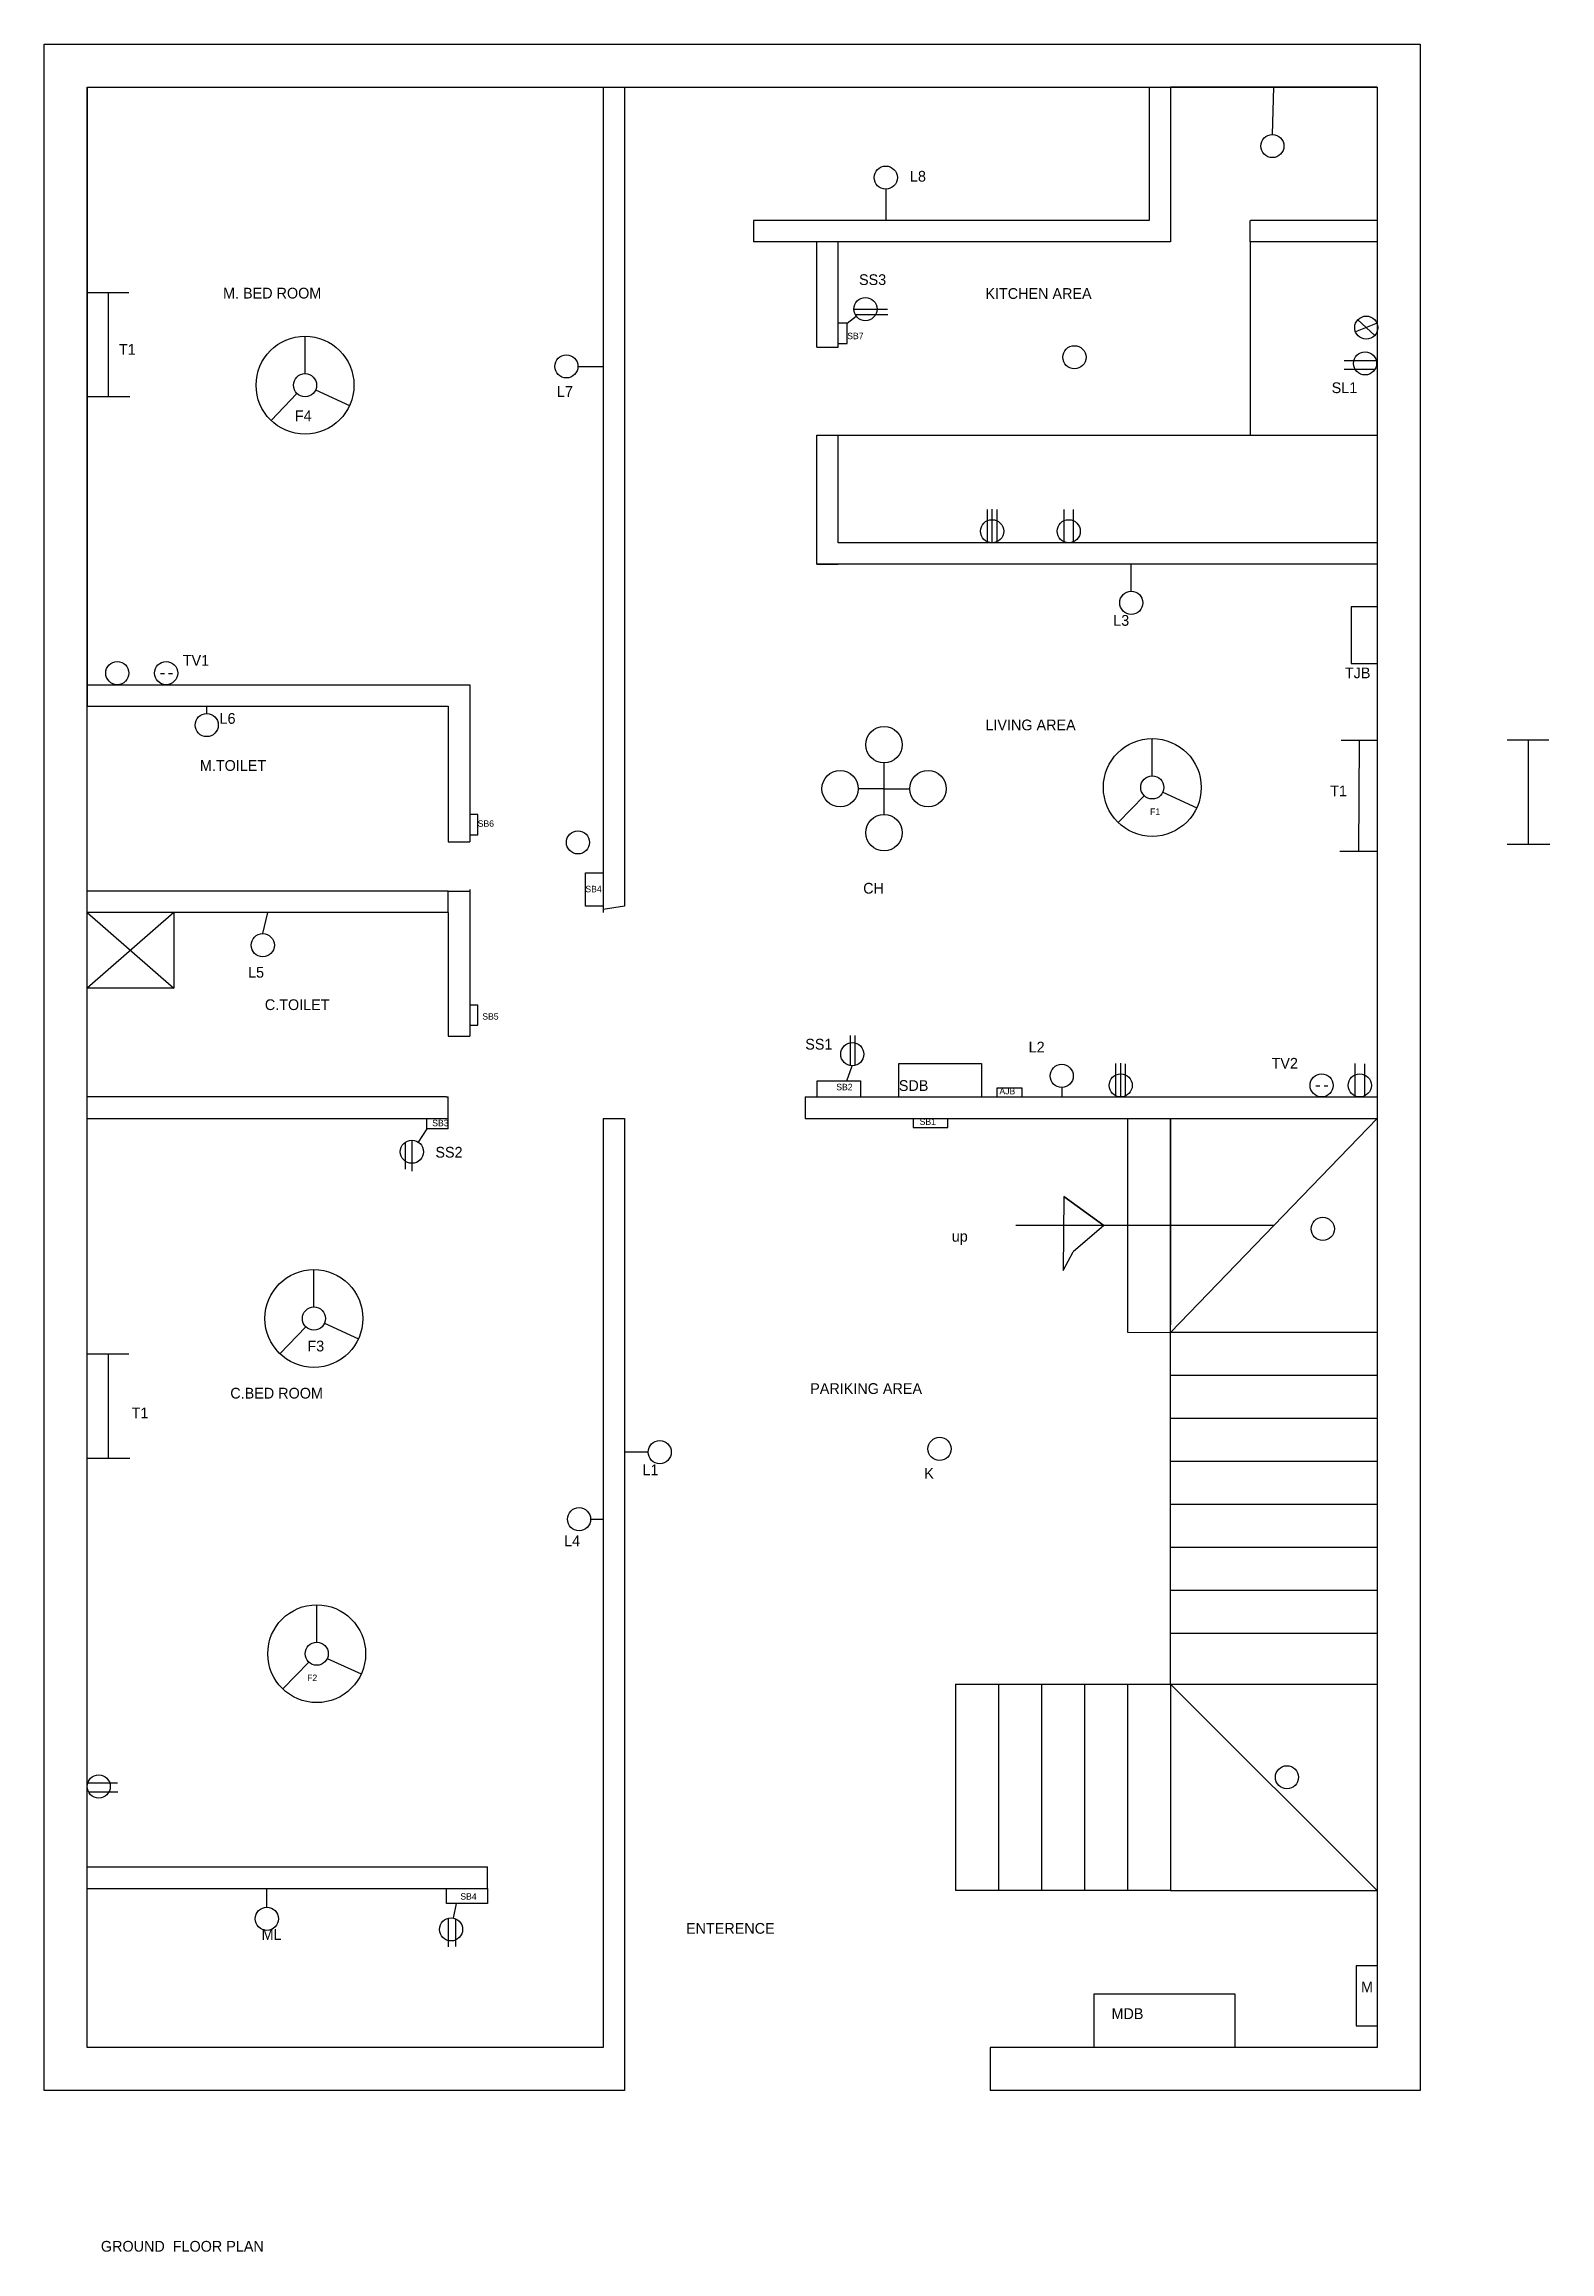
# Model space of a CAD drawing. Header units: inches. Extents: x 4084 to 7152, y -2825 to -1061.
# Drawn here: x 6802 to 7152, y -1624 to -1110 of the extents above; entities that cross this region are included whole.
import ezdxf

# ---------------------------------------------------------------- set-up
doc = ezdxf.new("R2010")
doc.units = ezdxf.units.IN

msp = doc.modelspace()

# ---------------------------------------------------------------- linework, layer by layer
for p, q in [((6801.95, -1586.46), (6801.95, -1110.46)), ((6801.95, -1110.46), (7121.95, -1110.46)), ((7121.95, -1110.46), (7121.95, -1586.46)), ((6811.95, -1576.46), (6811.95, -1120.46)), ((6811.95, -1120.46), (7111.95, -1120.46)), ((6811.95, -1120.46), (6931.95, -1120.46)), ((6811.95, -1120.46), (6811.95, -1264.46)), ((6931.95, -1120.46), (6931.95, -1310.99)), ((6936.95, -1120.46), (6936.95, -1310.99)), ((7058.95, -1120.46), (7058.95, -1151.46)), ((7111.95, -1120.46), (7063.95, -1120.46)), ((7063.95, -1120.46), (7063.95, -1156.46)), ((7087.62, -1131.48), (7087.95, -1120.46)), ((7111.95, -1120.46), (7111.95, -1576.46)), ((7111.95, -1120.46), (7111.95, -1156.46)), ((6997.7, -1144.2), (6997.7, -1151.46)), ((7002.95, -1151.46), (6966.96, -1151.46)), ((6966.96, -1151.46), (6966.96, -1156.46)), ((7058.95, -1151.46), (7002.95, -1151.46)), ((7082.47, -1156.46), (7082.47, -1151.46)), ((7111.95, -1151.46), (7082.52, -1151.46)), ((7002.95, -1156.46), (6966.96, -1156.46)), ((6981.65, -1180.92), (6981.65, -1156.46)), ((6986.65, -1180.92), (6986.65, -1156.46)), ((7063.95, -1156.46), (7002.95, -1156.46)), ((7111.95, -1156.46), (7082.47, -1156.46)), ((7082.47, -1156.46), (7082.47, -1201.39)), ((7082.52, -1156.46), (7082.47, -1156.46)), ((7111.95, -1156.46), (7082.52, -1156.46)), ((7111.95, -1156.46), (7111.95, -1231.46)), ((6811.95, -1168.22), (6821.65, -1168.22)), ((6816.8, -1168.22), (6816.8, -1192.46)), ((6988.73, -1175.37), (6986.65, -1175.37)), ((6988.73, -1175.37), (6990.84, -1173.74)), ((6988.73, -1180.13), (6988.73, -1175.37)), ((6990.28, -1172.1), (6998.1, -1172.1)), ((6990.61, -1173.38), (6998.17, -1173.38)), ((7111.95, -1175.4), (7106.96, -1177.42)), ((7107.48, -1174.59), (7111.44, -1178.23)), ((6862.62, -1187.11), (6862.62, -1178.42)), ((6981.65, -1180.92), (6986.65, -1180.92)), ((6986.65, -1180.13), (6988.73, -1180.13)), ((6926.1, -1185.41), (6931.95, -1185.41)), ((7111.79, -1184.11), (7104.34, -1184.11)), ((7111.44, -1186.16), (7104.34, -1186.16)), ((6865.07, -1190.91), (6872.98, -1194.51)), ((6811.95, -1192.46), (6821.84, -1192.46)), ((6860.75, -1191.73), (6854.71, -1197.98)), ((6981.65, -1231.46), (6981.65, -1201.39)), ((6981.65, -1201.39), (7002.95, -1201.39)), ((6986.65, -1226.46), (6986.65, -1201.39)), ((7002.95, -1201.39), (7111.95, -1201.39)), ((7021.34, -1226.23), (7021.34, -1218.68)), ((7022.43, -1226.46), (7022.43, -1218.62)), ((7023.58, -1226.2), (7023.58, -1218.74)), ((7039.15, -1226.23), (7039.15, -1218.68)), ((7041.39, -1226.2), (7041.39, -1218.74)), ((7007.95, -1226.46), (6986.65, -1226.46)), ((7111.95, -1226.46), (7007.95, -1226.46)), ((7002.95, -1231.46), (6981.65, -1231.46)), ((6981.65, -1231.46), (6986.65, -1231.46)), ((7111.95, -1231.46), (7002.95, -1231.46)), ((7002.95, -1231.46), (7002.95, -1231.46)), ((7054.8, -1237.73), (7054.8, -1231.46)), ((7111.95, -1241.35), (7105.95, -1241.35)), ((7105.95, -1241.35), (7105.95, -1254.5)), ((6828.97, -1256.88), (6829.95, -1256.88)), ((6830.89, -1256.88), (6831.82, -1256.88)), ((7105.95, -1254.5), (7111.95, -1254.5)), ((6811.95, -1259.46), (6900.95, -1259.46)), ((6900.95, -1259.46), (6900.95, -1296.01)), ((6811.95, -1264.46), (6895.95, -1264.46)), ((6839.75, -1266.17), (6839.75, -1264.46)), ((6895.95, -1264.46), (6895.95, -1296.01)), ((7059.68, -1280.67), (7059.68, -1271.98)), ((7111.95, -1272.48), (7103.63, -1272.48)), ((7107.79, -1272.48), (7107.61, -1298.3)), ((7142.26, -1272.29), (7151.95, -1272.29)), ((7147.1, -1272.29), (7147.1, -1296.53)), ((6997.3, -1289.66), (6997.3, -1277.66)), ((6997.3, -1283.66), (6991.3, -1283.66)), ((6997.3, -1283.66), (7003.3, -1283.66)), ((7057.81, -1285.29), (7051.78, -1291.54)), ((7062.13, -1284.47), (7070.04, -1288.07)), ((6902.78, -1289.68), (6900.95, -1289.68)), ((6902.78, -1294.36), (6902.78, -1289.68)), ((6895.95, -1296.01), (6900.95, -1296.01)), ((6900.95, -1294.36), (6902.78, -1294.36)), ((7111.95, -1298.3), (7103.28, -1298.3)), ((7142.26, -1296.53), (7152.15, -1296.53)), ((6927.83, -1310.99), (6927.83, -1303.24)), ((6927.83, -1303.24), (6931.95, -1303.24)), ((6895.95, -1307.46), (6811.95, -1307.46)), ((6895.95, -1312.46), (6895.95, -1307.46)), ((6895.95, -1307.46), (6900.95, -1307.46)), ((6900.95, -1307.11), (6900.95, -1341.22)), ((6895.95, -1312.46), (6811.95, -1312.46)), ((6832.12, -1312.46), (6811.95, -1330.07)), ((6811.95, -1312.46), (6832.12, -1330.07)), ((6832.12, -1312.46), (6832.12, -1330.07)), ((6852.8, -1317.37), (6853.95, -1312.46)), ((6895.95, -1312.46), (6895.95, -1312.46)), ((6895.95, -1312.46), (6895.95, -1341.22)), ((6931.95, -1310.99), (6927.83, -1310.99)), ((6931.95, -1310.99), (6931.95, -1312.46)), ((6936.95, -1310.99), (6931.95, -1311.72)), ((6832.12, -1330.07), (6811.95, -1330.07)), ((6902.78, -1334), (6900.95, -1334)), ((6902.78, -1338.68), (6902.78, -1334)), ((6900.95, -1338.68), (6902.78, -1338.68)), ((6895.95, -1341.22), (6900.95, -1341.22)), ((6989.46, -1341.29), (6989.46, -1341.08)), ((6989.46, -1348.06), (6989.46, -1341.29)), ((6990.61, -1348.01), (6990.61, -1341.03)), ((6988.61, -1351.6), (6989.91, -1348.1)), ((7000.73, -1355.36), (7000.73, -1347.57)), ((7000.73, -1347.57), (7019.99, -1347.57)), ((7019.99, -1347.57), (7019.99, -1355.36)), ((7051.24, -1355.13), (7051.24, -1347.57)), ((7052.33, -1355.36), (7052.33, -1347.51)), ((7053.48, -1355.1), (7053.48, -1347.64)), ((7106.85, -1355.13), (7106.85, -1347.57)), ((7109.09, -1355.1), (7109.09, -1347.64)), ((6895.44, -1355.36), (6811.95, -1355.36)), ((6895.44, -1355.36), (6895.95, -1355.36)), ((6895.95, -1360.46), (6895.95, -1355.36)), ((6978.93, -1355.36), (7111.95, -1355.36)), ((6978.93, -1355.36), (6978.93, -1360.36)), ((6981.73, -1355.36), (6981.73, -1351.6)), ((6981.73, -1351.6), (6991.8, -1351.6)), ((6991.8, -1351.6), (6991.8, -1355.36)), ((7023.57, -1355.36), (7023.57, -1353.26)), ((7023.57, -1353.26), (7029.32, -1353.26)), ((7029.32, -1353.26), (7029.32, -1355.36)), ((7038.62, -1353.15), (7038.62, -1355.36)), ((7097.7, -1352.78), (7098.68, -1352.78)), ((7099.63, -1352.78), (7100.55, -1352.78)), ((6895.95, -1360.46), (6811.95, -1360.46)), ((6811.95, -1360.46), (6811.95, -1360.46)), ((6895.95, -1360.46), (6888.46, -1360.46)), ((6888.46, -1360.46), (6888.46, -1360.46)), ((6890.99, -1362.8), (6890.99, -1360.46)), ((6895.95, -1360.46), (6895.95, -1360.46)), ((6895.95, -1362.8), (6895.95, -1360.46)), ((6931.95, -1360.36), (6931.95, -1539.46)), ((6931.95, -1360.36), (6936.95, -1360.36)), ((6936.95, -1360.36), (6936.95, -1539.46)), ((6978.93, -1360.36), (7111.95, -1360.36)), ((7004.09, -1360.36), (7004.09, -1362.5)), ((7012.14, -1362.5), (7012.14, -1360.36)), ((7053.95, -1360.36), (7053.95, -1408.36)), ((7063.95, -1440.19), (7063.95, -1360.36)), ((7063.95, -1360.36), (7063.95, -1408.36)), ((7063.95, -1360.36), (7063.95, -1408.36)), ((7063.95, -1410.19), (7111.95, -1360.36)), ((6885.89, -1365.93), (6885.89, -1372.15)), ((6887.47, -1365.42), (6887.47, -1372.66)), ((6890.99, -1362.8), (6888.96, -1365.87)), ((6895.95, -1362.8), (6890.99, -1362.8)), ((7004.09, -1362.5), (7012.14, -1362.5)), ((7039.13, -1378.49), (7038.94, -1395.75)), ((7048.44, -1385.27), (7039.13, -1378.49)), ((7039.13, -1378.49), (7048.44, -1385.27)), ((7087.95, -1385.27), (7027.94, -1385.27)), ((7048.44, -1385.27), (7041.28, -1391.38)), ((7038.94, -1395.75), (7041.28, -1391.38)), ((6864.69, -1404.21), (6864.69, -1395.52)), ((6862.82, -1408.84), (6856.78, -1415.08)), ((6867.13, -1408.02), (6875.04, -1411.61)), ((7053.95, -1408.36), (7053.95, -1410.11)), ((7053.95, -1410.11), (7063.95, -1410.19)), ((7111.95, -1410.19), (7063.95, -1410.19)), ((6811.95, -1415.12), (6821.65, -1415.12)), ((6816.8, -1415.12), (6816.8, -1439.36)), ((7111.95, -1420.19), (7063.95, -1420.19)), ((7111.95, -1430.19), (7063.95, -1430.19)), ((6811.95, -1439.36), (6821.84, -1439.36)), ((6942.42, -1437.99), (6936.95, -1437.99)), ((7111.95, -1440.19), (7063.95, -1440.19)), ((7063.95, -1491.95), (7063.95, -1440.19)), ((7111.95, -1450.19), (7063.95, -1450.19)), ((6929.04, -1453.59), (6931.95, -1453.59)), ((7111.95, -1460.19), (7063.95, -1460.19)), ((6865.34, -1482.18), (6865.34, -1473.49)), ((7111.95, -1470.19), (7063.95, -1470.19)), ((7111.95, -1480.19), (7063.95, -1480.19)), ((6863.47, -1486.81), (6857.43, -1493.05)), ((6867.79, -1485.99), (6875.7, -1489.58)), ((7013.95, -1491.95), (7013.95, -1539.95)), ((7013.95, -1491.95), (7111.95, -1491.95)), ((7023.95, -1491.95), (7023.95, -1539.95)), ((7033.95, -1491.95), (7033.95, -1539.95)), ((7043.95, -1491.95), (7043.95, -1539.95)), ((7053.95, -1491.95), (7053.95, -1539.95)), ((7063.95, -1491.95), (7063.95, -1539.95)), ((7063.95, -1491.95), (7111.95, -1539.95)), ((6812.09, -1514.89), (6818.97, -1514.89)), ((6812.24, -1516.98), (6819.05, -1516.98)), ((6811.95, -1534.46), (6905.07, -1534.46)), ((6905.07, -1539.46), (6905.07, -1534.46)), ((6811.95, -1576.46), (6811.95, -1539.46)), ((6811.95, -1539.46), (6905.07, -1539.46)), ((6853.74, -1543.85), (6853.74, -1539.46)), ((6895.53, -1542.97), (6895.53, -1539.46)), ((6905.07, -1539.46), (6905.07, -1542.97)), ((6931.95, -1539.46), (6931.95, -1576.46)), ((6936.95, -1539.46), (6936.95, -1586.46)), ((7063.95, -1539.95), (7013.95, -1539.95)), ((7063.95, -1539.95), (7111.95, -1539.95)), ((6905.07, -1542.97), (6895.53, -1542.97)), ((6897.76, -1542.97), (6897.1, -1546.36)), ((6895.9, -1546.4), (6895.9, -1553.08)), ((6897.62, -1546.52), (6897.62, -1553.01)), ((7111.95, -1557.46), (7107.09, -1557.46)), ((7107.09, -1557.46), (7107.09, -1571.46)), ((7046.15, -1576.46), (7046.15, -1564)), ((7046.15, -1564), (7078.91, -1564)), ((7078.91, -1564), (7078.91, -1576.46)), ((6931.95, -1576.46), (6811.95, -1576.46)), ((7111.95, -1576.46), (7021.95, -1576.46)), ((7021.95, -1576.46), (7021.95, -1586.46)), ((7107.09, -1571.46), (7111.95, -1571.46)), ((6936.95, -1586.46), (6801.95, -1586.46)), ((7121.95, -1586.46), (7021.95, -1586.46))]:
    msp.add_line(p, q)
for centre, radius in [((7087.62, -1134.17), 2.69), ((6997.7, -1141.51), 2.69), ((6992.97, -1172.1), 2.69), ((7109.46, -1176.41), 2.69), ((6862.62, -1189.8), 11.38), ((7041.58, -1183.29), 2.69), ((6923.41, -1185.41), 2.69), ((7109.17, -1184.72), 2.69), ((6862.62, -1189.8), 2.69), ((7022.43, -1223.77), 2.69), ((7040.24, -1223.77), 2.69), ((7054.8, -1240.42), 2.69), ((6818.95, -1256.77), 2.69), ((6830.32, -1256.77), 2.69), ((6839.75, -1268.86), 2.69), ((6997.3, -1273.43), 4.23), ((7059.68, -1283.36), 11.38), ((6987.07, -1283.66), 4.23), ((7007.53, -1283.66), 4.23), ((7059.68, -1283.36), 2.69), ((6926.1, -1296.15), 2.69), ((6997.3, -1293.9), 4.23), ((6852.8, -1320.06), 2.69), ((6989.91, -1345.41), 2.69), ((7038.62, -1350.46), 2.69), ((7052.33, -1352.67), 2.69), ((7099.06, -1352.67), 2.69), ((7107.94, -1352.67), 2.69), ((6887.47, -1368.11), 2.69), ((7099.34, -1386.05), 2.69), ((6864.69, -1406.9), 11.38), ((6864.69, -1406.9), 2.69), ((6945.11, -1437.99), 2.69), ((7010.2, -1437.23), 2.69), ((6926.35, -1453.59), 2.69), ((6865.34, -1484.87), 11.38), ((6865.34, -1484.87), 2.69), ((6814.64, -1515.76), 2.69), ((7091, -1513.62), 2.69), ((6853.74, -1546.54), 2.69), ((6896.59, -1549), 2.69)]:
    msp.add_circle(centre, radius)

# ---------------------------------------------------------------- texts
at = {"attachment_point": 1}
for s, insert, char_height, width in [('L8', (7003.32, -1139.94), 2.5, 13.9329), ('SS3', (6991.47, -1163.99), 2.5, 9.6584), ('M. BED ROOM', (6843.56, -1167.13), 2.5, 70.1144), ('KITCHEN AREA', (7020.86, -1167.22), 2.5, 39.7546), ('T1', (6819.34, -1180.22), 2.5, 13.14), ('SB7', (6988.73, -1177.59), 1.5, 6.5782), ('L7', (6921.22, -1190.01), 2.5, 8.5772), ('SL1', (7101.4, -1189.13), 2.5, 10.5494), ('F4', (6860.25, -1195.68), 2.5, 7.2823), ('  L3', (7048.74, -1243.26), 2.5, 16.2472), ('TV1', (6834.19, -1252.55), 2.5, 10.0014), ('TJB', (7104.48, -1255.47), 2.5, 5.9963), ('L6', (6842.74, -1266.06), 2.5, 8.8835), ('LIVING AREA', (7020.87, -1267.58), 2.5, 46.5182), ('M.TOILET', (6838.17, -1277.01), 2.5, 41.1248), ('T1', (7101.05, -1282.92), 2.5, 13.14), ('F1', (7059.17, -1288.26), 1.5, 5.9834), ('SB6', (6902.78, -1291.02), 1.5, 6.5782), ('SB4', (6927.83, -1306.25), 1.5, 6.5782), ('CH', (6992.44, -1305.56), 2.5, 15.1464), ('\\P\\P L5', (6848.44, -1316.78), 2.5, 10.7638), ('C.TOILET', (6853.28, -1332.65), 2.5, 55.7135), ('SB5', (6903.85, -1335.88), 1.5, 6.5782), ('SS1', (6978.97, -1341.84), 2.5, 7.7927), ('\\P   L2', (7028.14, -1338.34), 2.5, 18.7865), ('TV2', (7087.42, -1346.28), 2.5, 9.8956), ('SB2', (6986.18, -1352.3), 1.5, 6.5782), ('SDB', (7000.73, -1351.46), 2.5, 19.2602), (' AJB', (7023.57, -1353.26), 1.5, 6.7481), ('SB3', (6892.21, -1360.67), 1.5, 6.5782), ('SB1', (7005.57, -1360.36), 1.5, 6.5782), ('SS2', (6892.94, -1366.97), 2.5, 12.1136), ('up', (7013.05, -1386.53), 2.5, 33.0785), ('F3', (6863.17, -1412.05), 2.5, 8.0022), ('PARIKING AREA', (6980.12, -1421.95), 2.5, 53.6607), ('T1', (6822.3, -1427.62), 2.5, 13.14), ('C.BED ROOM', (6845.24, -1423.02), 2.5, 21.9114), ('L1', (6941.12, -1440.85), 2.5, 18.0886), ('  \\P\\P K', (7005.73, -1433.33), 2.5, 13.2078), ('L4', (6922.88, -1457.36), 2.5, 6.9645), ('F2', (6863.11, -1489.73), 1.5, 6.4426), ('SB4', (6898.74, -1540.58), 1.5, 6.5782), ('ML', (6852.53, -1548.94), 2.5, 9.5421), ('ENTERENCE', (6951.23, -1547.51), 2.5, 107.0684), ('M', (7108.23, -1561.14), 2.5, 3.7128), ('MDB', (7050.2, -1567.36), 2.5, 21.5267), ('GROUND  FLOOR PLAN', (6815.14, -1621.47), 2.5, 328.2381)]:
    msp.add_mtext(s, dxfattribs=dict(at, insert=insert, char_height=char_height, width=width))

doc.saveas('drawing.dxf')
